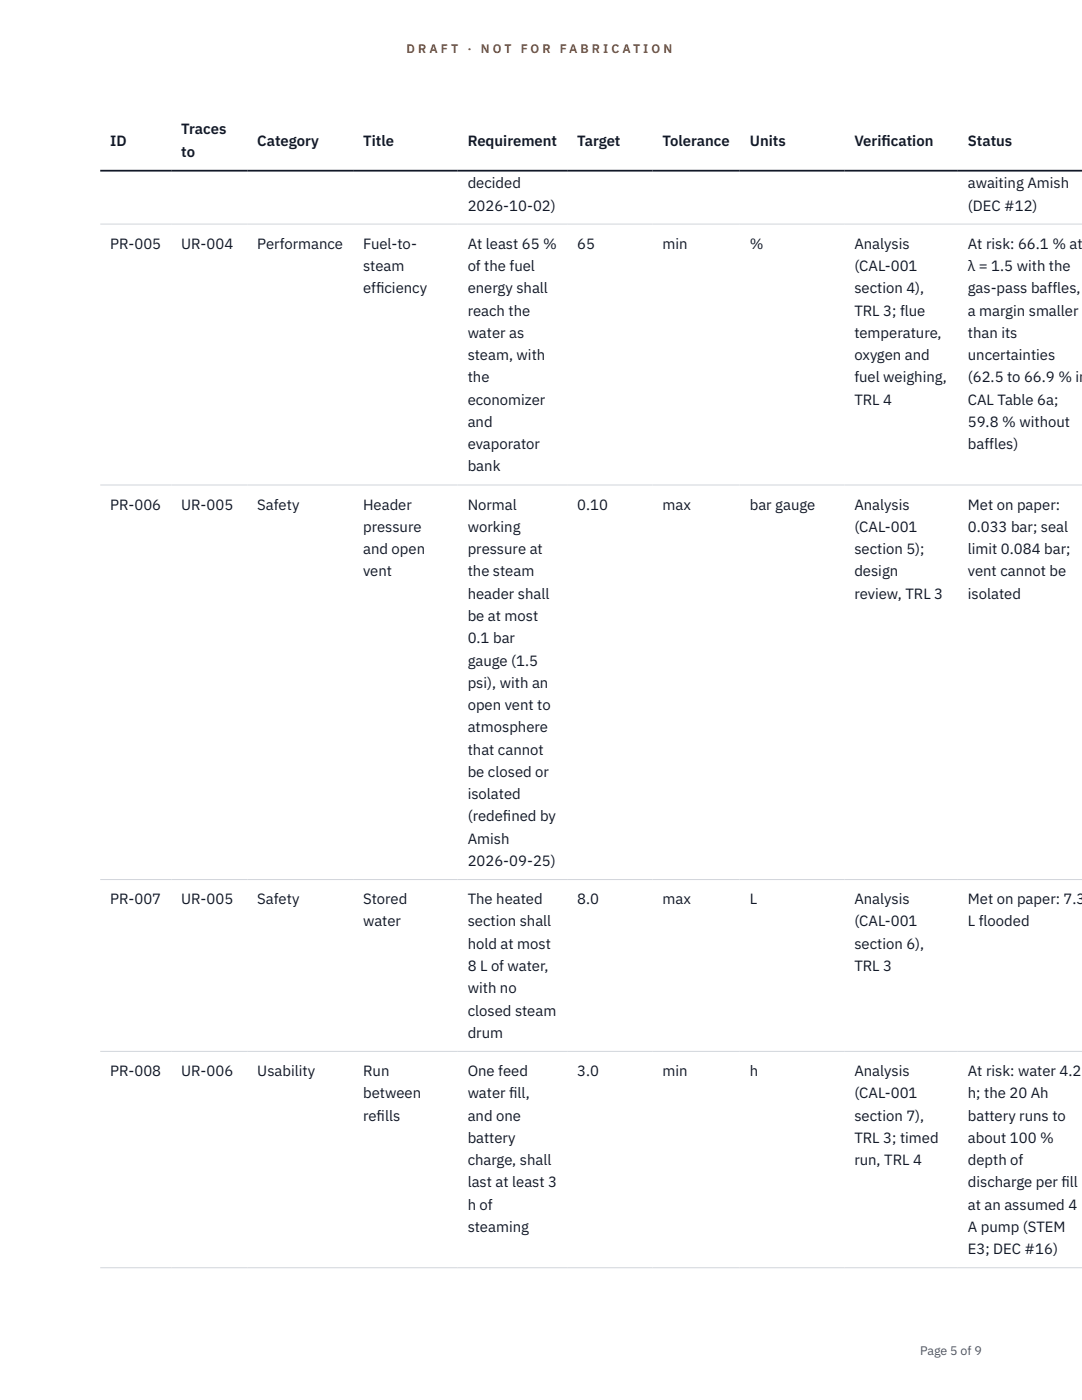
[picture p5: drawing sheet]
<svg xmlns="http://www.w3.org/2000/svg" width="216mm" height="279mm" viewBox="0 0 216 279" stroke-linecap="round" stroke-linejoin="round" font-family="sans-serif">
<defs><g id="words">
<g font-size="3" fill="#111827">
<text x="22" y="29.1">ID</text>
<text x="36.2" y="26.8">Traces</text>
<text x="51.3" y="29.1">Category</text>
<text x="72.5" y="29.1">Title</text>
<text x="93.3" y="29.1">Requirement</text>
<text x="115.2" y="29.1">Target</text>
<text x="132.2" y="29.1">Tolerance</text>
<text x="149.6" y="29.1">Units</text>
<text x="170.5" y="29.1">Verif</text>
<text x="175.9" y="29.1">ication</text>
<text x="193.1" y="29.1">Status</text>
<text x="36.2" y="31.3">to</text>
<text x="93.3" y="37.6">decided</text>
<text x="193.1" y="37.6">awaiting Amish</text>
<text x="93.3" y="42">2026-10-02)</text>
<text x="193.1" y="42">(DEC #12)</text>
<text x="22" y="49.6">PR-005</text>
<text x="36.2" y="49.6">UR-004</text>
<text x="51.3" y="49.6">Performance</text>
<text x="72.5" y="49.6">Fuel-to-</text>
<text x="93.3" y="49.6">At least 65 %</text>
<text x="115.2" y="49.6">65</text>
<text x="132.2" y="49.6">min</text>
<text x="149.6" y="49.6">%</text>
<text x="170.5" y="49.6">Analysis</text>
<text x="193.1" y="49.6">At risk: 66.1 % at</text>
<text x="72.5" y="54.1">steam</text>
<text x="72.5" y="58.5">eff</text>
<text x="75" y="58.5">iciency</text>
<text x="93.3" y="54.1">of the fuel</text>
<text x="93.3" y="58.5">energy shall</text>
<text x="170.5" y="54.1">(CAL-001</text>
<text x="170.5" y="58.5">section 4),</text>
<text x="193.1" y="54.1">λ = 1.5 with the</text>
<text x="193.1" y="58.5">gas-pass baffles,</text>
<text x="93.3" y="63">reach the</text>
<text x="170.5" y="63">TRL 3; flue</text>
<text x="193.1" y="63">a margin smaller</text>
<text x="93.3" y="67.4">water as</text>
<text x="93.3" y="71.9">steam, with</text>
<text x="170.5" y="67.4">temperature,</text>
<text x="170.5" y="71.9">oxygen and</text>
<text x="193.1" y="67.4">than its</text>
<text x="193.1" y="71.9">uncertainties</text>
<text x="93.3" y="76.3">the</text>
<text x="170.5" y="76.3">fuel weighing,</text>
<text x="193.1" y="76.3">(62.5 to 66.9 % in</text>
<text x="93.3" y="80.8">economizer</text>
<text x="170.5" y="80.8">TRL 4</text>
<text x="193.1" y="80.8">CAL Table 6a;</text>
<text x="93.3" y="85.2">and</text>
<text x="93.3" y="89.6">evaporator</text>
<text x="193.1" y="85.2">59.8 % without</text>
<text x="193.1" y="89.6">baffles)</text>
<text x="93.3" y="94.1">bank</text>
<text x="22" y="101.7">PR-006</text>
<text x="36.2" y="101.7">UR-005</text>
<text x="51.3" y="101.7">Safety</text>
<text x="72.5" y="101.7">Header</text>
<text x="93.3" y="101.7">Normal</text>
<text x="115.2" y="101.7">0.10</text>
<text x="132.2" y="101.7">max</text>
<text x="149.6" y="101.7">bar gauge</text>
<text x="170.5" y="101.7">Analysis</text>
<text x="193.1" y="101.7">Met on paper:</text>
<text x="72.5" y="106.2">pressure</text>
<text x="93.3" y="106.2">working</text>
<text x="170.5" y="106.2">(CAL-001</text>
<text x="193.1" y="106.2">0.033 bar; seal</text>
<text x="72.5" y="110.6">and open</text>
<text x="93.3" y="110.6">pressure at</text>
<text x="170.5" y="110.6">section 5);</text>
<text x="193.1" y="110.6">limit 0.084 bar;</text>
<text x="72.5" y="115">vent</text>
<text x="93.3" y="115">the steam</text>
<text x="93.3" y="119.5">header shall</text>
<text x="170.5" y="115">design</text>
<text x="170.5" y="119.5">review, TRL 3</text>
<text x="193.1" y="115">vent cannot be</text>
<text x="193.1" y="119.5">isolated</text>
<text x="93.3" y="123.9">be at most</text>
<text x="93.3" y="128.4">0.1 bar</text>
<text x="93.3" y="132.8">gauge (1.5</text>
<text x="93.3" y="137.3">psi), with an</text>
<text x="93.3" y="141.7">open vent to</text>
<text x="93.3" y="146.2">atmosphere</text>
<text x="93.3" y="150.6">that cannot</text>
<text x="93.3" y="155.1">be closed or</text>
<text x="93.3" y="159.5">isolated</text>
<text x="93.3" y="163.9">(redef</text>
<text x="100.4" y="163.9">ined by</text>
<text x="93.3" y="168.4">Amish</text>
<text x="93.3" y="172.8">2026-09-25)</text>
<text x="22" y="180.5">PR-007</text>
<text x="36.2" y="180.5">UR-005</text>
<text x="51.3" y="180.5">Safety</text>
<text x="72.5" y="180.5">Stored</text>
<text x="72.5" y="184.9">water</text>
<text x="93.3" y="180.5">The heated</text>
<text x="93.3" y="184.9">section shall</text>
<text x="115.2" y="180.5">8.0</text>
<text x="132.2" y="180.5">max</text>
<text x="149.6" y="180.5">L</text>
<text x="170.5" y="180.5">Analysis</text>
<text x="170.5" y="184.9">(CAL-001</text>
<text x="193.1" y="180.5">Met on paper: 7.3</text>
<text x="193.1" y="184.9">L flooded</text>
<text x="93.3" y="189.3">hold at most</text>
<text x="170.5" y="189.3">section 6),</text>
<text x="93.3" y="193.8">8 L of water,</text>
<text x="170.5" y="193.8">TRL 3</text>
<text x="93.3" y="198.2">with no</text>
<text x="93.3" y="202.7">closed steam</text>
<text x="93.3" y="207.1">drum</text>
<text x="22" y="214.7">PR-008</text>
<text x="36.2" y="214.7">UR-006</text>
<text x="51.3" y="214.7">Usability</text>
<text x="72.5" y="214.7">Run</text>
<text x="93.3" y="214.7">One feed</text>
<text x="115.2" y="214.7">3.0</text>
<text x="132.2" y="214.7">min</text>
<text x="149.6" y="214.7">h</text>
<text x="170.5" y="214.7">Analysis</text>
<text x="193.1" y="214.7">At risk: water 4.2</text>
<text x="72.5" y="219.2">between</text>
<text x="93.3" y="219.2">water f</text>
<text x="101.6" y="219.2">ill,</text>
<text x="170.5" y="219.2">(CAL-001</text>
<text x="193.1" y="219.2">h; the 20 Ah</text>
<text x="72.5" y="223.6">ref</text>
<text x="75.2" y="223.6">ills</text>
<text x="93.3" y="223.6">and one</text>
<text x="170.5" y="223.6">section 7),</text>
<text x="193.1" y="223.6">battery runs to</text>
<text x="93.3" y="228.1">battery</text>
<text x="93.3" y="232.5">charge, shall</text>
<text x="170.5" y="228.1">TRL 3; timed</text>
<text x="170.5" y="232.5">run, TRL 4</text>
<text x="193.1" y="228.1">about 100 %</text>
<text x="193.1" y="232.5">depth of</text>
<text x="93.3" y="237">last at least 3</text>
<text x="193.1" y="237">discharge per f</text>
<text x="211.8" y="237">ill</text>
<text x="93.3" y="241.4">h of</text>
<text x="93.3" y="245.9">steaming</text>
<text x="193.1" y="241.4">at an assumed 4</text>
<text x="193.1" y="245.9">A pump (STEM</text>
<text x="193.1" y="250.3">E3; DEC #16)</text>
</g>
<g font-size="2.5" fill="#b45309">
<text x="81.1" y="10.5">D R A F T</text>
<text x="93.3" y="10.5">·</text>
<text x="95.9" y="10.5">N O T</text>
<text x="103.9" y="10.5">F O R</text>
<text x="111.7" y="10.5">F A B R I C A T I O N</text>
</g>
<text font-size="2.5" fill="#4b5563" x="183.6" y="270.3">Page 5 of 9</text>
</g></defs>
<path d="M20 44.7h195.9M20 96.8h195.9M20 175.5h195.9M20 209.8h195.9M20 253h195.9" fill="none" stroke="#d1d5db" stroke-width=".2"/>
<path d="M20 34.1h195.9" fill="none" stroke="#111827" stroke-width=".35"/>
<use href="#words"/>
</svg>
